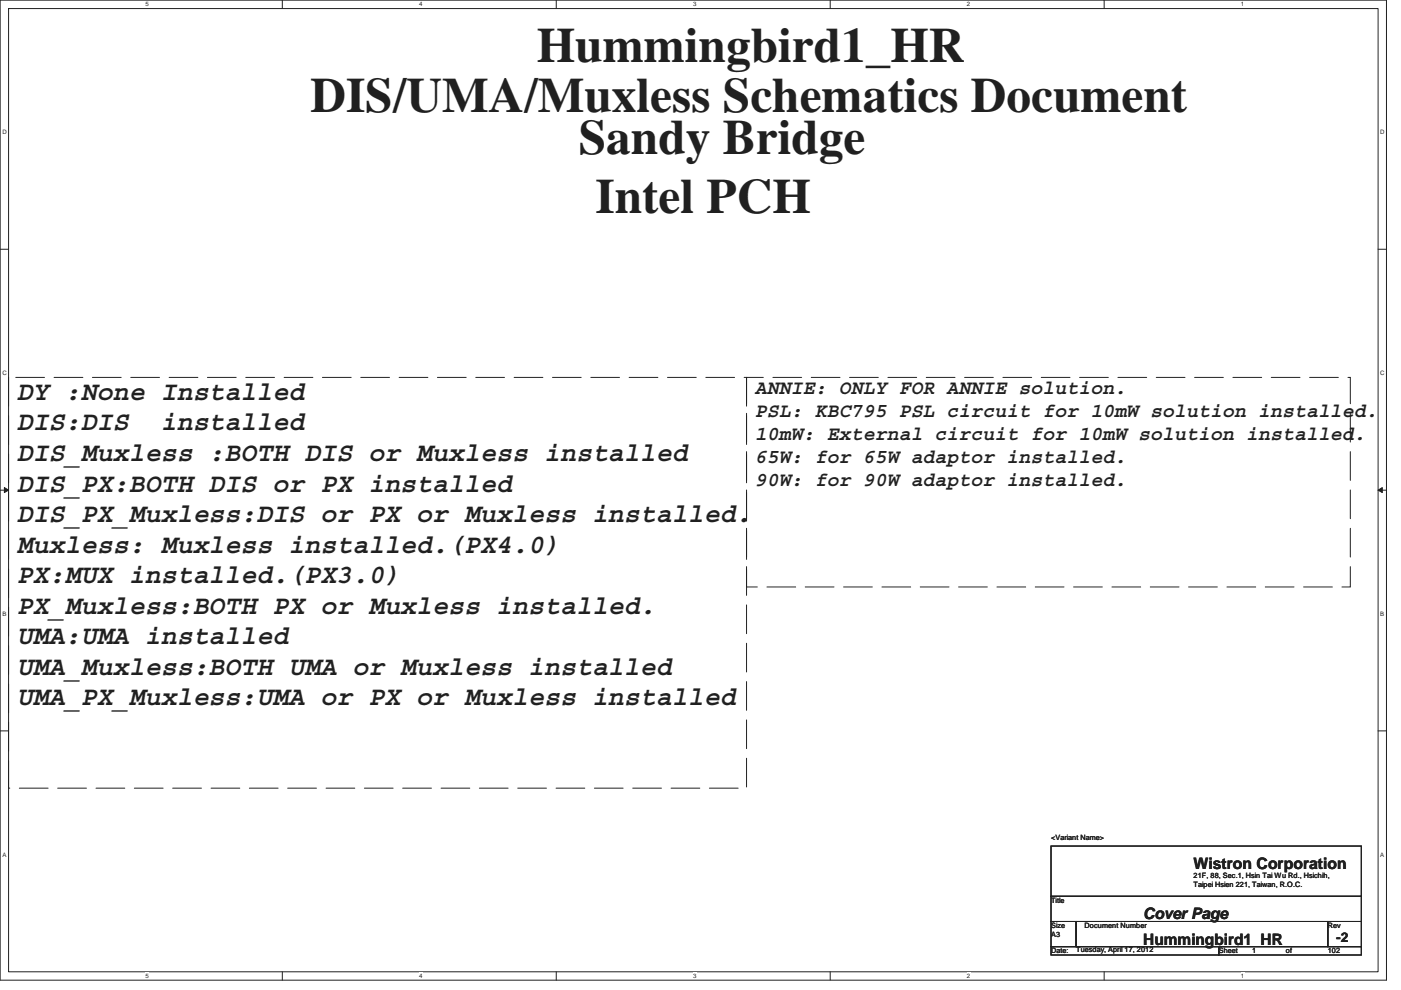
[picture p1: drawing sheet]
<svg xmlns="http://www.w3.org/2000/svg" width="297mm" height="210mm" viewBox="0 0 297 210" stroke-linecap="round" stroke-linejoin="round" font-family="sans-serif">
<defs><g id="words">
<g font-size="10.5" fill="#231f20">
<text x="113.8" y="13.2">Hummingbird1_HR</text>
<text x="65.8" y="23.8">DIS/UMA/Muxless Schematics Document</text>
<text x="122.7" y="32.7">Sandy Bridge</text>
<text x="126.3" y="45.2">Intel PCH</text>
</g>
<g font-size="5.7" fill="#231f20">
<text x="3.6" y="84.8">DY :None Installed</text>
<text x="3.6" y="91.3">DIS:DIS</text>
<text x="34.1" y="91.3">installed</text>
<text x="3.6" y="97.8">DIS_Muxless :BOTH DIS or Muxless installed</text>
<text x="3.6" y="104.3">DIS_PX:BOTH DIS or PX installed</text>
<text x="3.6" y="110.7">DIS_PX_Muxless:DIS or PX or Muxless installed.</text>
<text x="3.6" y="117.2">Muxless: Muxless installed.(PX4.0)</text>
<text x="3.6" y="123.7">PX:MUX installed.(PX3.0)</text>
<text x="3.6" y="130.2">PX_Muxless:BOTH PX or Muxless installed.</text>
<text x="3.6" y="136.6">UMA:UMA installed</text>
<text x="3.6" y="143.1">UMA_Muxless:BOTH UMA or Muxless installed</text>
<text x="3.6" y="149.6">UMA_PX_Muxless:UMA or PX or Muxless installed</text>
</g>
<g font-size="4.2" fill="#231f20">
<text x="160.1" y="83.6">ANNIE: ONLY FOR ANNIE solution.</text>
<text x="160.1" y="88.5">PSL: KBC795 PSL circuit for 10mW solution installed.</text>
<text x="160.1" y="93.4">10mW: External circuit for 10mW solution installed.</text>
<text x="160.1" y="98.3">65W: for 65W adaptor installed.</text>
<text x="160.1" y="103.1">90W: for 90W adaptor installed.</text>
</g>
<g font-size="3.3" fill="#231f20">
<text x="253.1" y="184.4">Wistron Corporation</text>
<text x="242.4" y="194.9">Cover Page</text>
<text x="242.4" y="200.4">Hummingbird1_HR</text>
</g>
<text font-size="2.8" fill="#231f20" x="283.3" y="199.9">-2</text>
<g font-size="1.6" fill="#231f20">
<text x="222.8" y="178.2">&lt;Variant Name&gt;</text>
<text x="222.8" y="191.6">Title</text>
<text x="253.1" y="186.2">21F, 88, Sec.1, Hsin Tai Wu Rd., Hsichih,</text>
<text x="253.1" y="188">Taipei Hsien 221, Taiwan, R.O.C.</text>
<text x="222.8" y="196.9">Size</text>
<text x="230" y="196.9">Document Number</text>
<text x="281.5" y="196.9">Rev</text>
<text x="222.8" y="202.2">Date:</text>
<text x="222.8" y="198.7">A3</text>
<text x="228.2" y="201.8">Tuesday, April 17, 2012</text>
<text x="258.4" y="202.2">Sheet</text>
<text x="265.5" y="202.2">1</text>
<text x="272.6" y="202.2">of</text>
<text x="281.5" y="202.2">102</text>
</g>
<g font-size="1.3" fill="#231f20">
<text x="30.8" y="1.4">5</text>
<text x="88.9" y="1.4">4</text>
<text x="146.9" y="1.4">3</text>
<text x="205" y="1.4">2</text>
<text x="263.1" y="1.4">1</text>
<text x=".5" y="28.5">D</text>
<text x="292.6" y="28.5">D</text>
<text x=".5" y="79.5">C</text>
<text x="292.6" y="79.5">C</text>
<text x=".5" y="130.6">B</text>
<text x="292.6" y="130.6">B</text>
<text x=".5" y="181.7">A</text>
<text x="292.6" y="181.7">A</text>
<text x="30.8" y="207.4">5</text>
<text x="88.9" y="207.4">4</text>
<text x="146.9" y="207.4">3</text>
<text x="205" y="207.4">2</text>
<text x="263.1" y="207.4">1</text>
</g>
</g></defs>
<path d="M0 0h294v207.9h-294zM1.8 1.8h290.4v204.3h-290.4z" fill="none" stroke="#231f20" stroke-width=".21"/>
<g fill="#fff">
<path d="M30.8 .2h.7v1.4h-.7z"/>
<path d="M30.8 206.3h.7v1.4h-.7z"/>
</g>
<path d="M59.9 0v1.8M59.9 206.1v1.8" fill="none" stroke="#231f20" stroke-width=".21"/>
<g fill="#fff">
<path d="M88.9 .2h.6v1.4h-.6z"/>
<path d="M88.9 206.3h.6v1.4h-.6z"/>
</g>
<path d="M117.9 0v1.8M117.9 206.1v1.8" fill="none" stroke="#231f20" stroke-width=".21"/>
<g fill="#fff">
<path d="M146.9 .2h.7v1.4h-.7z"/>
<path d="M146.9 206.3h.7v1.4h-.7z"/>
</g>
<path d="M176 0v1.8M176 206.1v1.8" fill="none" stroke="#231f20" stroke-width=".21"/>
<g fill="#fff">
<path d="M205 .2h.7v1.4h-.7z"/>
<path d="M205 206.3h.7v1.4h-.7z"/>
</g>
<path d="M234.1 0v1.8M234.1 206.1v1.8" fill="none" stroke="#231f20" stroke-width=".21"/>
<g fill="#fff">
<path d="M263.1 .2h.7v1.4h-.7z"/>
<path d="M263.1 206.3h.7v1.4h-.7z"/>
<path d="M.5 27.3h.9v1.4h-.9z"/>
<path d="M292.6 27.3h.9v1.4h-.9z"/>
<path d="M.5 78.4h.9v1.4h-.9z"/>
<path d="M292.6 78.4h.9v1.4h-.9z"/>
</g>
<path d="M0 52.9h1.8M292.2 52.9h1.8" fill="none" stroke="#231f20" stroke-width=".21"/>
<g fill="#fff">
<path d="M.5 129.5h.8v1.4h-.8z"/>
<path d="M292.6 129.5h.9v1.4h-.9z"/>
</g>
<path d="M0 104h1.8M292.2 104h1.8" fill="none" stroke="#231f20" stroke-width=".21"/>
<path d="M.9 103.4l.9 .6-.9 .5z" fill="#231f20"/>
<path d="M.9 103.4l.9 .6-.9 .5z" fill="none" stroke="#231f20" stroke-width=".21"/>
<path d="M292.2 104l.9-.6v1.1z" fill="#231f20"/>
<path d="M292.2 104l.9-.6v1.1z" fill="none" stroke="#231f20" stroke-width=".21"/>
<g fill="#fff">
<path d="M.5 180.5h.8v1.4h-.8z"/>
<path d="M292.6 180.5h.9v1.4h-.9z"/>
</g>
<path d="M0 155h1.8M292.2 155h1.8M222.8 179.4h65.8v10.7h-65.8zM222.8 190.1h65.8v5.3h-65.8zM222.8 195.4h5.4v5.4h-5.4zM228.2 195.4h53.3v5.4h-53.3zM281.5 195.4h7.1v5.4h-7.1zM222.8 200.8h35.6v1.8h-35.6zM258.4 200.8h30.2v1.8h-30.2z" fill="none" stroke="#231f20" stroke-width=".21"/>
<path d="M1.8 80h156.5v87.2h-156.5zM158.3 80h128v44.5h-128z" fill="none" stroke="#231f20" stroke-width=".21" stroke-dasharray="6.1 2"/>
<use href="#words"/>
</svg>
